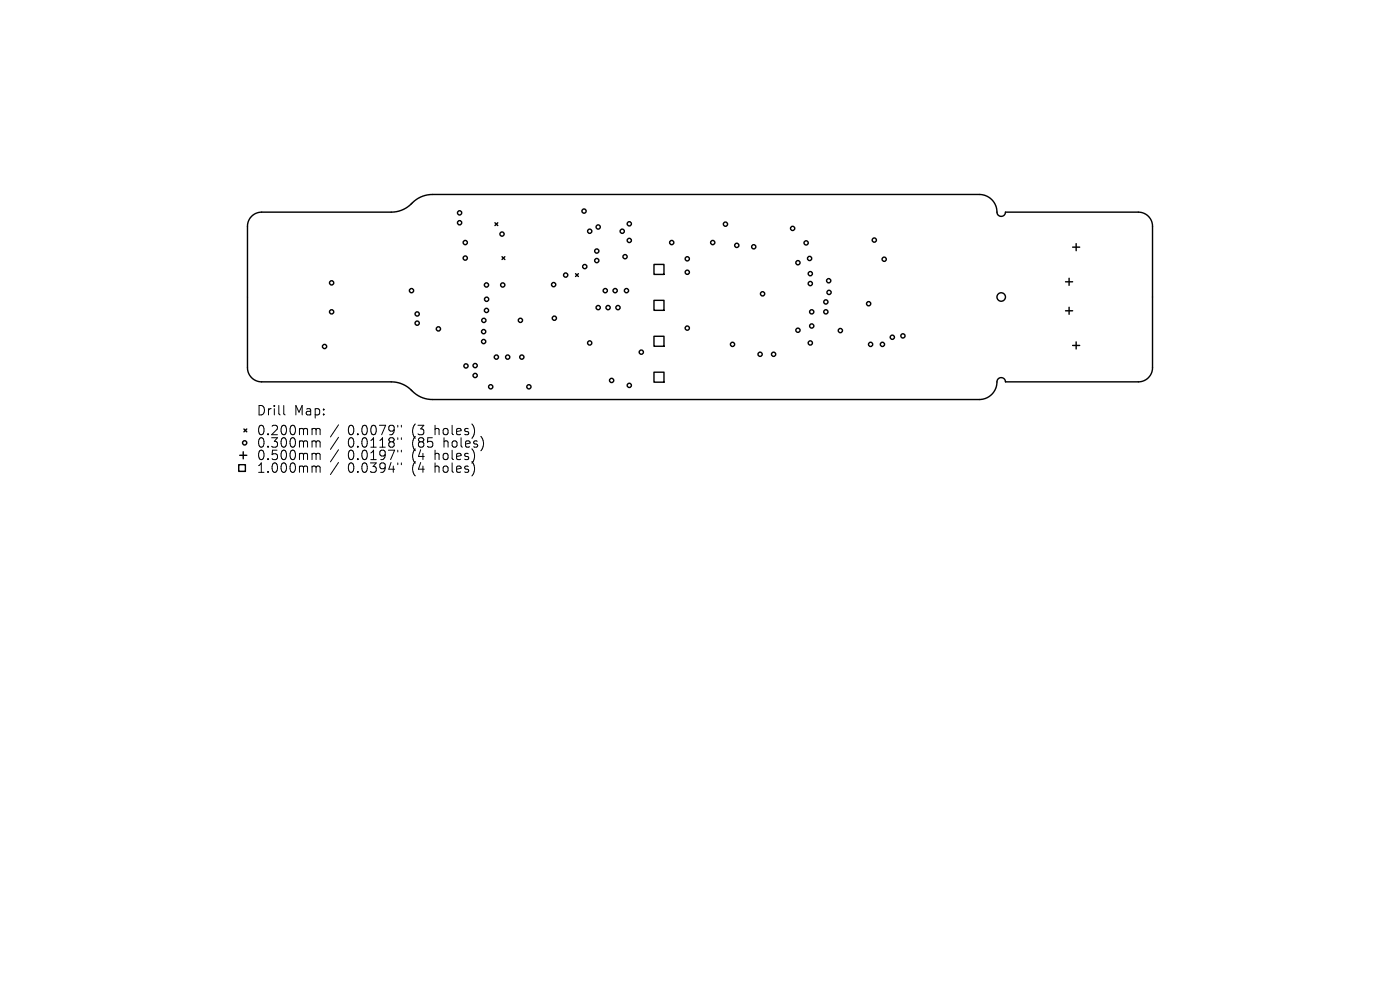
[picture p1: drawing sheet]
<svg xmlns="http://www.w3.org/2000/svg" width="297mm" height="210mm" viewBox="0 0 297 210" stroke-linecap="round" stroke-linejoin="round" font-family="sans-serif">
<defs><g id="words">
<g font-size="2.8">
<text x="54.4" y="88.4">Drill</text>
<text x="62.4" y="88.4">Map:</text>
<text x="54.4" y="92.6">0.200mm</text>
<text x="54.4" y="95.2">0.300mm</text>
<text x="73.8" y="92.6">0.0079&quot;</text>
<text x="73.8" y="95.2">0.0118&quot;</text>
<text x="87.5" y="92.6">(3</text>
<text x="87.5" y="95.2">(85</text>
<text x="92.5" y="92.6">holes)</text>
<text x="94.4" y="95.2">holes)</text>
<text x="54.4" y="97.9">0.500mm</text>
<text x="54.4" y="100.6">1.000mm</text>
<text x="73.8" y="97.9">0.0197&quot;</text>
<text x="73.8" y="100.6">0.0394&quot;</text>
<text x="87.5" y="97.9">(4</text>
<text x="87.5" y="100.6">(4</text>
<text x="92.5" y="97.9">holes)</text>
<text x="92.5" y="100.6">holes)</text>
</g>
</g></defs>
<g fill="none" stroke="#000" stroke-width=".3">
<path d="M53.4 45.9a3 3 0 0 1 2.1-.9h27.5a6.4 6.4 0 0 0 4.9-2.3 6 6 0 0 1 3.8-1.4h116.1a3.9 3.9 0 0 1 3.8 4.1 .9 .9 0 0 0 1 .5 .9 .9 0 0 0 .7-.9h28.2a3 3 0 0 1 3 3v30a3 3 0 0 1-3 3h-28.2a.9 .9 0 0 0-.9-.9 .9 .9 0 0 0-.9 .9 3.7 3.7 0 0 1-3.7 3.8h-116.1a6.4 6.4 0 0 1-4.8-2.4 6 6 0 0 0-3.9-1.4h-27.5a3 3 0 0 1-3-3v-30a3 3 0 0 1 .9-2.1zM105 47.3l.6 .6M105.6 47.3l-.6 .6M106.5 54.5l.6 .6M107.1 54.5l-.6 .6M122.1 58.1l.6 .6M122.7 58.1l-.6 .6M138.7 56.1h2.2v2.1h-2.2zM226.1 59.8h1.5M226.8 59v1.5M227.6 52.4h1.5M228.3 51.7v1.5"/>
<path d="M138.7 63.7h2.2v2.1h-2.2zM138.7 71.3h2.2v2.2h-2.2zM138.7 79h2.2v2.1h-2.2zM226.1 65.9h1.5M226.8 65.2v1.5M227.6 73.3h1.5M228.3 72.5v1.5M50.6 98.6h1.5v1.4h-1.5zM50.9 96.6h1.5M51.6 95.8v1.5M51.8 91l.6 .6M52.4 91l-.6 .6"/>
<circle cx="97.5" cy="45.2" r=".45"/>
<circle cx="97.5" cy="47.3" r=".45"/>
<circle cx="98.7" cy="54.7" r=".45"/>
<circle cx="98.7" cy="51.5" r=".45"/>
<circle cx="106.5" cy="49.7" r=".45"/>
<circle cx="120" cy="58.4" r=".45"/>
<circle cx="123.9" cy="44.8" r=".45"/>
<circle cx="124.1" cy="56.6" r=".45"/>
<circle cx="125.1" cy="49.1" r=".45"/>
<circle cx="126.6" cy="53.3" r=".45"/>
<circle cx="126.6" cy="55.3" r=".45"/>
<circle cx="126.9" cy="48.2" r=".45"/>
<circle cx="132" cy="49.1" r=".45"/>
<circle cx="132.6" cy="54.5" r=".45"/>
<circle cx="133.5" cy="51" r=".45"/>
<circle cx="133.5" cy="47.5" r=".45"/>
<circle cx="142.5" cy="51.5" r=".45"/>
<circle cx="145.8" cy="57.8" r=".45"/>
<circle cx="145.8" cy="54.9" r=".45"/>
<circle cx="151.2" cy="51.5" r=".45"/>
<circle cx="153.9" cy="47.6" r=".45"/>
<circle cx="156.3" cy="52.1" r=".45"/>
<circle cx="159.9" cy="52.4" r=".45"/>
<circle cx="168.2" cy="48.5" r=".45"/>
<circle cx="169.3" cy="55.7" r=".45"/>
<circle cx="171" cy="51.5" r=".45"/>
<circle cx="171.8" cy="54.8" r=".45"/>
<circle cx="171.9" cy="58.1" r=".45"/>
<circle cx="175.8" cy="59.6" r=".45"/>
<circle cx="185.5" cy="50.9" r=".45"/>
<circle cx="187.6" cy="55" r=".45"/>
<circle cx="68.9" cy="73.5" r=".45"/>
<circle cx="70.4" cy="66.2" r=".45"/>
<circle cx="70.4" cy="60" r=".45"/>
<circle cx="87.3" cy="61.7" r=".45"/>
<circle cx="88.5" cy="68.6" r=".45"/>
<circle cx="88.5" cy="66.6" r=".45"/>
<circle cx="93" cy="69.8" r=".45"/>
<circle cx="98.9" cy="77.6" r=".45"/>
<circle cx="100.8" cy="77.6" r=".45"/>
<circle cx="100.8" cy="79.7" r=".45"/>
<circle cx="102.6" cy="72.5" r=".45"/>
<circle cx="102.6" cy="70.4" r=".45"/>
<circle cx="102.6" cy="68" r=".45"/>
<circle cx="103.2" cy="60.5" r=".45"/>
<circle cx="103.2" cy="65.9" r=".45"/>
<circle cx="103.2" cy="63.5" r=".45"/>
<circle cx="105.3" cy="75.8" r=".45"/>
<circle cx="106.7" cy="60.5" r=".45"/>
<circle cx="107.7" cy="75.8" r=".45"/>
<circle cx="110.4" cy="68" r=".45"/>
<circle cx="110.7" cy="75.8" r=".45"/>
<circle cx="117.5" cy="60.4" r=".45"/>
<circle cx="117.6" cy="67.5" r=".45"/>
<circle cx="125.1" cy="72.8" r=".45"/>
<circle cx="126.9" cy="65.3" r=".45"/>
<circle cx="128.4" cy="61.7" r=".45"/>
<circle cx="129" cy="65.3" r=".45"/>
<circle cx="130.5" cy="61.7" r=".45"/>
<circle cx="131.1" cy="65.3" r=".45"/>
<circle cx="132.9" cy="61.7" r=".45"/>
<circle cx="136.1" cy="74.7" r=".45"/>
<circle cx="145.8" cy="69.6" r=".45"/>
<circle cx="155.4" cy="73.1" r=".45"/>
<circle cx="161.3" cy="75.2" r=".45"/>
<circle cx="161.8" cy="62.3" r=".45"/>
<circle cx="164.1" cy="75.2" r=".45"/>
<circle cx="169.3" cy="70.1" r=".45"/>
<circle cx="171.9" cy="72.8" r=".45"/>
<circle cx="171.9" cy="60.2" r=".45"/>
<circle cx="172.2" cy="69.2" r=".45"/>
<circle cx="172.2" cy="66.2" r=".45"/>
<circle cx="175.2" cy="66.2" r=".45"/>
<circle cx="175.2" cy="64.1" r=".45"/>
<circle cx="175.9" cy="62" r=".45"/>
<circle cx="178.3" cy="70.1" r=".45"/>
<circle cx="184.3" cy="64.4" r=".45"/>
<circle cx="184.7" cy="73.1" r=".45"/>
<circle cx="187.2" cy="73.1" r=".45"/>
<circle cx="189.3" cy="71.5" r=".45"/>
<circle cx="191.6" cy="71.3" r=".45"/>
<circle cx="212.4" cy="63" r=".9"/>
<circle cx="51.9" cy="93.9" r=".45"/>
<circle cx="104.1" cy="82.1" r=".45"/>
<circle cx="112.2" cy="82.1" r=".45"/>
<circle cx="129.8" cy="80.7" r=".45"/>
<circle cx="133.5" cy="81.8" r=".45"/>
</g>
<g fill="none" stroke="#000" stroke-width=".21">
<path d="M60.2 86v1.7l.3 .3M66.5 90.9h.3l.3 .3M66.5 93.5h.3l.3 .3M66.5 96.2l.5 .1 .1 .1M66.5 98.9h.3l.3 .2M67.1 91.2l.2-.3 .5 .1 .1 1.2M67.1 91.2v1M67.1 93.8v1.1M67.1 96.4v1.1M67.1 99.1v1.1M67.1 93.8l.2-.3 .5 .1 .1 1.3M67.1 96.4l.2-.2 .5 .1 .1 1.2"/>
<path d="M67.1 99.1l.2-.2 .5 .1 .1 1.2M71.8 90.1l-1.7 2.6M71.8 92.8l-1.7 2.5M71.8 95.4l-1.7 2.6M71.8 98.1l-1.7 2.6M84.4 90.2v.4M84.4 92.9v.3M84.4 95.5v.4M84.4 98.2v.4M85.1 90.2v.4M85.1 92.9v.3M85.1 95.5v.4"/>
<path d="M85.1 98.2v.4"/>
</g>
<use href="#words"/>
</svg>
